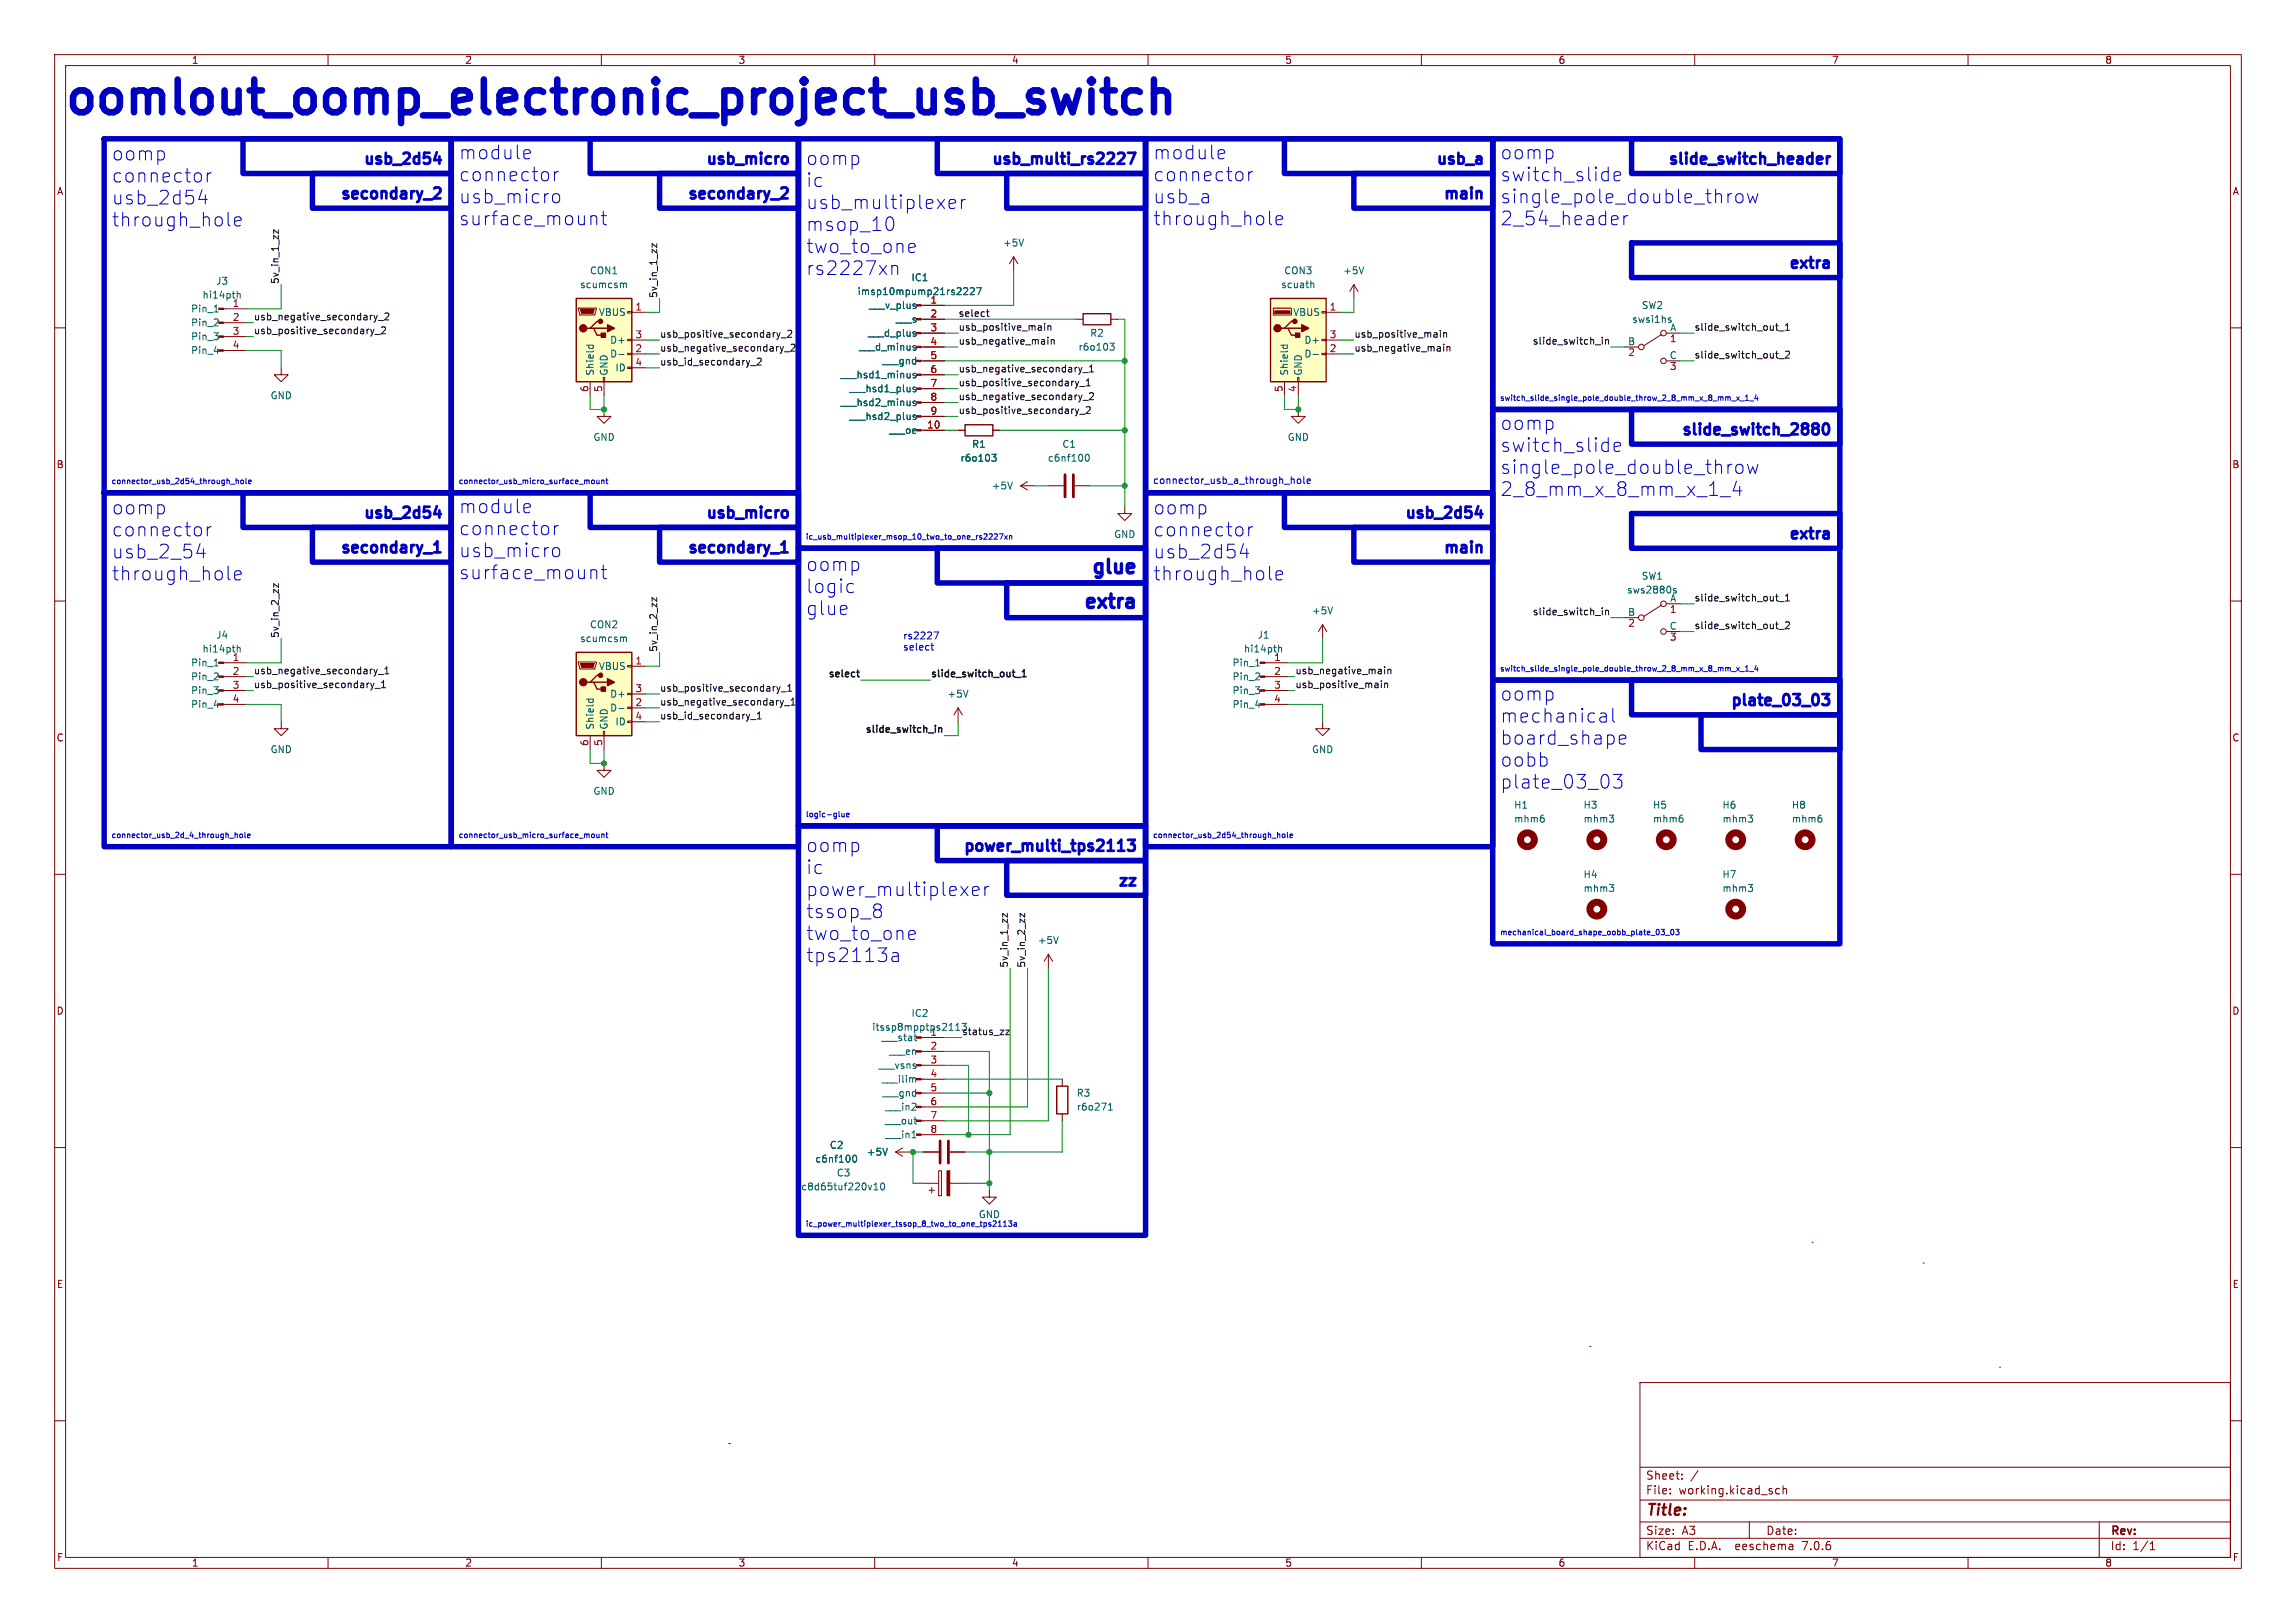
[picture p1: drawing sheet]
<svg xmlns="http://www.w3.org/2000/svg" width="420mm" height="297mm" viewBox="0 0 420 297" stroke-linecap="round" stroke-linejoin="round" font-family="sans-serif">
<defs><g id="words">
<text font-size="8.4" fill="#0000c2" x="11.4" y="21.3">oomlout_oomp_electronic_project_usb_switch</text>
<g font-size="3.5" fill="#0000c2">
<text x="20.3" y="29.6">oomp</text>
<text x="83.8" y="29.4">module</text>
<text x="210.8" y="29.4">module</text>
<text x="274.3" y="29.4">oomp</text>
<text x="20.3" y="33.6">connector</text>
<text x="83.8" y="33.4">connector</text>
<text x="147.3" y="30.4">oomp</text>
<text x="147.3" y="34.5">ic</text>
<text x="210.8" y="33.4">connector</text>
<text x="274.3" y="33.4">switch_slide</text>
<text x="20.3" y="37.6">usb_2d54</text>
<text x="20.3" y="41.7">through_hole</text>
<text x="83.8" y="37.4">usb_micro</text>
<text x="83.8" y="41.4">surface_mount</text>
<text x="147.3" y="38.5">usb_multiplexer</text>
<text x="210.8" y="37.4">usb_a</text>
<text x="210.8" y="41.4">through_hole</text>
<text x="274.3" y="37.4">single_pole_double_throw</text>
<text x="274.3" y="41.4">2_54_header</text>
<text x="147.3" y="42.5">msop_10</text>
<text x="147.3" y="46.5">two_to_one</text>
<text x="147.3" y="50.6">rs2227xn</text>
<text x="274.3" y="78.9">oomp</text>
<text x="274.3" y="82.9">switch_slide</text>
<text x="274.3" y="87">single_pole_double_throw</text>
<text x="20.3" y="94.4">oomp</text>
<text x="83.8" y="94.1">module</text>
<text x="210.8" y="94.4">oomp</text>
<text x="274.3" y="91">2_8_mm_x_8_mm_x_1_4</text>
<text x="20.3" y="98.4">connector</text>
<text x="83.8" y="98.2">connector</text>
<text x="210.8" y="98.4">connector</text>
<text x="20.3" y="102.4">usb_2_54</text>
<text x="20.3" y="106.4">through_hole</text>
<text x="83.8" y="102.2">usb_micro</text>
<text x="83.8" y="106.2">surface_mount</text>
<text x="147.3" y="104.7">oomp</text>
<text x="198.9" y="105.2">glue</text>
<text x="210.8" y="102.4">usb_2d54</text>
<text x="210.8" y="106.4">through_hole</text>
<text x="147.3" y="108.8">logic</text>
<text x="147.3" y="112.8">glue</text>
<text x="197.5" y="111.5">extra</text>
<text x="274.3" y="128.4">oomp</text>
<text x="274.3" y="132.5">mechanical</text>
<text x="274.3" y="136.5">board_shape</text>
<text x="274.3" y="140.5">oobb</text>
<text x="274.3" y="144.5">plate_03_03</text>
<text x="147.3" y="156.2">oomp</text>
<text x="147.3" y="160.2">ic</text>
<text x="147.3" y="164.2">power_multiplexer</text>
<text x="147.3" y="168.2">tssop_8</text>
<text x="147.3" y="172.3">two_to_one</text>
<text x="147.3" y="176.3">tps2113a</text>
</g>
<g font-size="2.8" fill="#0000c2">
<text x="65.9" y="30.2">usb_2d54</text>
<text x="128.5" y="30.2">usb_micro</text>
<text x="180.8" y="30.2">usb_multi_rs2227</text>
<text x="262.1" y="30.2">usb_a</text>
<text x="304.6" y="30.2">slide_switch_header</text>
<text x="61.7" y="36.6">secondary_2</text>
<text x="125.2" y="36.6">secondary_2</text>
<text x="263.4" y="36.6">main</text>
<text x="326.7" y="49.3">extra</text>
<text x="307" y="79.8">slide_switch_2880</text>
<text x="65.9" y="95">usb_2d54</text>
<text x="128.5" y="95">usb_micro</text>
<text x="256.4" y="95">usb_2d54</text>
<text x="61.7" y="101.4">secondary_1</text>
<text x="125.2" y="101.4">secondary_1</text>
<text x="263.4" y="101.4">main</text>
<text x="326.7" y="98.8">extra</text>
<text x="316" y="129.3">plate_03_03</text>
<text x="175.7" y="156">power_multi_tps2113</text>
<text x="203.9" y="162.3">zz</text>
</g>
<text font-size="2.8" fill="#840000" x="301" y="277.9">Title:</text>
<g font-size="2.1" fill="#840000">
<text x="301" y="273.7">File:</text>
<text x="301" y="271">Sheet:</text>
<text x="307.1" y="273.7">working.kicad_sch</text>
<text x="301" y="281.1">Size:</text>
<text x="307.6" y="281.1">A3</text>
<text x="323" y="281.1">Date:</text>
<text x="386" y="281.3">Rev:</text>
<text x="301" y="283.9">KiCad</text>
<text x="308.7" y="283.9">E.D.A.</text>
<text x="317.6" y="283.9">eeschema</text>
<text x="330" y="283.9">7.0.6</text>
<text x="386" y="283.9">Id:</text>
<text x="390.1" y="283.9">1/1</text>
</g>
<g font-size="1.8" fill="#840000">
<text x="35" y="11.9">1</text>
<text x="85" y="11.9">2</text>
<text x="135" y="11.9">3</text>
<text x="185" y="11.9">4</text>
<text x="235" y="11.9">5</text>
<text x="285" y="11.9">6</text>
<text x="335" y="11.9">7</text>
<text x="385" y="11.9">8</text>
<text x="10.3" y="35.9">A</text>
<text x="408.3" y="35.9">A</text>
<text x="10.3" y="85.9">B</text>
<text x="408.2" y="85.9">B</text>
<text x="10.3" y="135.9">C</text>
<text x="408.2" y="135.9">C</text>
<text x="10.3" y="185.9">D</text>
<text x="408.2" y="185.9">D</text>
<text x="10.3" y="235.9">E</text>
<text x="408.3" y="235.9">E</text>
<text x="10.3" y="285.9">F</text>
<text x="35" y="286.9">1</text>
<text x="85" y="286.9">2</text>
<text x="135" y="286.9">3</text>
<text x="185" y="286.9">4</text>
<text x="235" y="286.9">5</text>
<text x="285" y="286.9">6</text>
<text x="335" y="286.9">7</text>
<text x="385" y="286.9">8</text>
<text x="408.3" y="285.9">F</text>
</g>
<g font-size="1.8" fill="#006464">
<text x="183.4" y="45.3">+5V</text>
<text x="39.4" y="52.3">J3</text>
<text x="106" y="52.9">scumcsm</text>
<text x="107.8" y="50.4">CON1</text>
<text x="166.6" y="51.7">IC1</text>
<text x="234.2" y="52.9">scuath</text>
<text x="234.8" y="50.4">CON3</text>
<text x="245.6" y="50.4">+5V</text>
<text x="34.9" y="57.4">Pin_1</text>
<text x="34.9" y="59.9">Pin_2</text>
<text x="36.9" y="54.8">hi14pth</text>
<text x="42.5" y="56.3">1</text>
<text x="109.5" y="58">VBUS</text>
<text x="156.8" y="54.2">imsp10mpump21rs2227</text>
<text x="158.9" y="56.7">___v_plus</text>
<text x="163.8" y="59.3">___s</text>
<text x="236.5" y="58">VBUS</text>
<text x="298.5" y="59.3">swsi1hs</text>
<text x="300.2" y="56.7">SW2</text>
<text x="34.9" y="62.5">Pin_3</text>
<text x="34.9" y="65">Pin_4</text>
<text x="111.5" y="65.6">D-</text>
<text x="111.5" y="63.1">D+</text>
<text x="157" y="64.4">___d_minus</text>
<text x="158.7" y="61.8">___d_plus</text>
<text x="197.2" y="64.4">r6o103</text>
<text x="199.3" y="61.8">R2</text>
<text x="238.5" y="65.6">D-</text>
<text x="238.5" y="63.1">D+</text>
<text x="297.7" y="63.2">B</text>
<text x="305.3" y="65.8">C</text>
<text x="305.4" y="60.7">A</text>
<text x="108.8" y="68.8" transform="rotate(-90 108.8 68.8)">Shield</text>
<text x="111.4" y="68.8" transform="rotate(-90 111.4 68.8)">GND</text>
<text x="112.5" y="68.2">ID</text>
<text x="153.7" y="69.4">___hsd1_minus</text>
<text x="155.3" y="72">___hsd1_plus</text>
<text x="161.3" y="66.9">___gnd</text>
<text x="235.8" y="68.8" transform="rotate(-90 235.8 68.8)">Shield</text>
<text x="238.4" y="68.8" transform="rotate(-90 238.4 68.8)">GND</text>
<text x="49.4" y="73.3">GND</text>
<text x="153.7" y="74.5">___hsd2_minus</text>
<text x="155.3" y="77.1">___hsd2_plus</text>
<text x="108.5" y="80.9">GND</text>
<text x="162.6" y="79.6">___oe</text>
<text x="177.7" y="82.1">R1</text>
<text x="194.2" y="82.1">C1</text>
<text x="235.5" y="80.9">GND</text>
<text x="175.6" y="84.7">r6o103</text>
<text x="181.3" y="89.8">+5V</text>
<text x="191.6" y="84.7">c6nf100</text>
<text x="203.7" y="98.7">GND</text>
<text x="300.2" y="106.3">SW1</text>
<text x="239.9" y="112.6">+5V</text>
<text x="297.5" y="108.8">sws2880s</text>
<text x="297.7" y="112.8">B</text>
<text x="305.4" y="110.2">A</text>
<text x="36.9" y="119.6">hi14pth</text>
<text x="39.4" y="117.1">J4</text>
<text x="106" y="117.7">scumcsm</text>
<text x="107.8" y="115.2">CON2</text>
<text x="227.4" y="119.6">hi14pth</text>
<text x="229.9" y="117.1">J1</text>
<text x="305.3" y="115.3">C</text>
<text x="34.9" y="122.1">Pin_1</text>
<text x="34.9" y="124.7">Pin_2</text>
<text x="42.5" y="121">1</text>
<text x="109.5" y="122.8">VBUS</text>
<text x="225.4" y="122.1">Pin_1</text>
<text x="225.4" y="124.7">Pin_2</text>
<text x="233" y="121">1</text>
<text x="34.9" y="127.2">Pin_3</text>
<text x="34.9" y="129.8">Pin_4</text>
<text x="111.5" y="130.4">D-</text>
<text x="111.5" y="127.9">D+</text>
<text x="173.2" y="127.9">+5V</text>
<text x="225.4" y="127.2">Pin_3</text>
<text x="225.4" y="129.8">Pin_4</text>
<text x="108.8" y="133.6" transform="rotate(-90 108.8 133.6)">Shield</text>
<text x="111.4" y="133.6" transform="rotate(-90 111.4 133.6)">GND</text>
<text x="112.5" y="132.9">ID</text>
<text x="49.4" y="138">GND</text>
<text x="239.9" y="138">GND</text>
<text x="108.5" y="145.6">GND</text>
<text x="276.9" y="148.2">H1</text>
<text x="289.6" y="148.2">H3</text>
<text x="302.3" y="148.2">H5</text>
<text x="315" y="148.2">H6</text>
<text x="327.7" y="148.2">H8</text>
<text x="276.9" y="150.7">mhm6</text>
<text x="289.6" y="150.7">mhm3</text>
<text x="302.3" y="150.7">mhm6</text>
<text x="315" y="150.7">mhm3</text>
<text x="327.7" y="150.7">mhm6</text>
<text x="289.6" y="160.9">H4</text>
<text x="315" y="160.9">H7</text>
<text x="289.6" y="163.4">mhm3</text>
<text x="315" y="163.4">mhm3</text>
<text x="189.7" y="172.9">+5V</text>
<text x="159.4" y="188.8">itssp8mpptps2113</text>
<text x="161.2" y="190.7">___stat</text>
<text x="166.6" y="186.3">IC2</text>
<text x="170.1" y="189.6">1</text>
<text x="160.6" y="195.8">___vsns</text>
<text x="162.6" y="193.3">___en</text>
<text x="161.2" y="198.3">___ilim</text>
<text x="161.3" y="200.9">___gnd</text>
<text x="161.8" y="203.4">___in2</text>
<text x="196.9" y="200.9">R3</text>
<text x="196.9" y="203.4">r6o271</text>
<text x="161.8" y="206">___out</text>
<text x="161.8" y="208.5">___in1</text>
<text x="149" y="213">c6nf100</text>
<text x="151.7" y="210.4">C2</text>
<text x="153" y="215.5">C3</text>
<text x="158.5" y="211.7">+5V</text>
<text x="146.5" y="218">c8d65tuf220v10</text>
</g>
<g font-size="1.8" fill="#0f0f0f">
<text x="51.1" y="52.1" transform="rotate(-90 51.1 52.1)">5v_in_1_zz</text>
<text x="46.4" y="58.7">usb_negative_secondary_2</text>
<text x="120.3" y="54.6" transform="rotate(-90 120.3 54.6)">5v_in_1_zz</text>
<text x="175.3" y="58.1">select</text>
<text x="46.4" y="61.2">usb_positive_secondary_2</text>
<text x="120.6" y="61.9">usb_positive_secondary_2</text>
<text x="120.6" y="64.4">usb_negative_secondary_2</text>
<text x="175.3" y="63.2">usb_negative_main</text>
<text x="175.3" y="60.6">usb_positive_main</text>
<text x="247.6" y="64.4">usb_negative_main</text>
<text x="247.6" y="61.9">usb_positive_main</text>
<text x="280.3" y="63.2">slide_switch_in</text>
<text x="309.9" y="60.6">slide_switch_out_1</text>
<text x="309.9" y="65.7">slide_switch_out_2</text>
<text x="120.6" y="67">usb_id_secondary_2</text>
<text x="175.3" y="70.8">usb_positive_secondary_1</text>
<text x="175.3" y="68.2">usb_negative_secondary_1</text>
<text x="175.3" y="75.9">usb_positive_secondary_2</text>
<text x="175.3" y="73.3">usb_negative_secondary_2</text>
<text x="280.3" y="112.7">slide_switch_in</text>
<text x="309.9" y="110.1">slide_switch_out_1</text>
<text x="51.1" y="116.8" transform="rotate(-90 51.1 116.8)">5v_in_2_zz</text>
<text x="120.3" y="119.4" transform="rotate(-90 120.3 119.4)">5v_in_2_zz</text>
<text x="309.9" y="115.2">slide_switch_out_2</text>
<text x="46.4" y="123.5">usb_negative_secondary_1</text>
<text x="151.3" y="124">select</text>
<text x="170.2" y="124">slide_switch_out_1</text>
<text x="236.9" y="123.5">usb_negative_main</text>
<text x="46.4" y="126">usb_positive_secondary_1</text>
<text x="120.6" y="129.2">usb_negative_secondary_1</text>
<text x="120.6" y="126.7">usb_positive_secondary_1</text>
<text x="120.6" y="131.7">usb_id_secondary_1</text>
<text x="236.9" y="126">usb_positive_main</text>
<text x="158.1" y="134.2">slide_switch_in</text>
<text x="184.4" y="177.2" transform="rotate(-90 184.4 177.2)">5v_in_1_zz</text>
<text x="187.6" y="177.2" transform="rotate(-90 187.6 177.2)">5v_in_2_zz</text>
<text x="175.9" y="189.5">status_zz</text>
</g>
<g font-size="1.8" fill="#a90000">
<text x="42.5" y="58.8">2</text>
<text x="116.1" y="56.9">1</text>
<text x="170.1" y="55.6">1</text>
<text x="170.1" y="58.2">2</text>
<text x="243.1" y="56.9">1</text>
<text x="42.5" y="61.3">3</text>
<text x="42.5" y="63.9">4</text>
<text x="116.1" y="64.5">2</text>
<text x="116.1" y="62">3</text>
<text x="170.1" y="60.7">3</text>
<text x="170.1" y="63.2">4</text>
<text x="170.1" y="65.8">5</text>
<text x="243.1" y="64.5">2</text>
<text x="243.1" y="62">3</text>
<text x="297.7" y="65.5">2</text>
<text x="305.4" y="62.9">1</text>
<text x="107.7" y="71.8" transform="rotate(-90 107.7 71.8)">6</text>
<text x="110.2" y="71.8" transform="rotate(-90 110.2 71.8)">5</text>
<text x="116.1" y="67.1">4</text>
<text x="170.1" y="68.3">6</text>
<text x="170.1" y="70.9">7</text>
<text x="234.7" y="71.8" transform="rotate(-90 234.7 71.8)">5</text>
<text x="237.2" y="71.8" transform="rotate(-90 237.2 71.8)">4</text>
<text x="305.4" y="68">3</text>
<text x="170.1" y="73.4">8</text>
<text x="170.1" y="75.9">9</text>
<text x="169.5" y="78.5">10</text>
<text x="305.4" y="112.5">1</text>
<text x="297.7" y="115">2</text>
<text x="305.4" y="117.6">3</text>
<text x="42.5" y="123.6">2</text>
<text x="116.1" y="121.7">1</text>
<text x="233" y="123.6">2</text>
<text x="42.5" y="126.1">3</text>
<text x="42.5" y="128.7">4</text>
<text x="116.1" y="129.3">2</text>
<text x="116.1" y="126.7">3</text>
<text x="116.1" y="131.8">4</text>
<text x="233" y="126.1">3</text>
<text x="233" y="128.7">4</text>
<text x="107.7" y="136.6" transform="rotate(-90 107.7 136.6)">6</text>
<text x="110.2" y="136.6" transform="rotate(-90 110.2 136.6)">5</text>
<text x="170.1" y="192.2">2</text>
<text x="170.1" y="194.7">3</text>
<text x="170.1" y="197.2">4</text>
<text x="170.1" y="199.8">5</text>
<text x="170.1" y="202.3">6</text>
<text x="170.1" y="204.9">7</text>
<text x="170.1" y="207.4">8</text>
</g>
<g font-size="1.8" fill="#0000c2">
<text x="210.8" y="88.7">connector_usb_a_through_hole</text>
<text x="165.1" y="117.1">rs2227</text>
<text x="165.1" y="119.1">select</text>
<text x="178.9" y="223.1">GND</text>
</g>
<g font-size="1.4" fill="#0000c2">
<text x="274.3" y="73.4">switch_slide_single_pole_double_throw_2_8_mm_x_8_mm_x_1_4</text>
<text x="20.3" y="88.7">connector_usb_2d54_through_hole</text>
<text x="83.8" y="88.7">connector_usb_micro_surface_mount</text>
<text x="147.3" y="98.8">ic_usb_multiplexer_msop_10_two_to_one_rs2227xn</text>
<text x="274.3" y="122.9">switch_slide_single_pole_double_throw_2_8_mm_x_8_mm_x_1_4</text>
<text x="147.3" y="149.6">logic-glue</text>
<text x="20.3" y="153.4">connector_usb_2d_4_through_hole</text>
<text x="83.8" y="153.4">connector_usb_micro_surface_mount</text>
<text x="210.8" y="153.4">connector_usb_2d54_through_hole</text>
<text x="274.3" y="171.2">mechanical_board_shape_oobb_plate_03_03</text>
<text x="147.3" y="224.5">ic_power_multiplexer_tssop_8_two_to_one_tps2113a</text>
</g>
</g></defs>
<g fill="none" stroke="#840000" stroke-width=".18">
<path d="M10 10h400v277h-400zM12 12h396v273h-396zM60 10v2M110 10v2M160 10v2M210 10v2M260 10v2M310 10v2M360 10v2M10 60h2M40.9 59.1h4.2M40.9 56.5h4.2"/>
<path d="M105.8 56.4h3.3v.2l-.3 1.1h-2.8zM114.8 57h.8v.3h-.8zM115.6 57.2h2.5M168.5 58.4h4.2M168.5 55.9h4.2M185.4 47l-.7 1.3M185.4 47v2.5M185.4 47l.8 1.3M196.8 58.4h1.3M203.2 58.4h1.3M232.9 56.4h3.3v1.3h-3.3zM241.8 57h.8v.3h-.8z"/>
<path d="M242.6 57.2h2.5M247.6 52.1l-.7 1.2M247.6 52.1v2.5M247.6 52.1l.8 1.2M408 60h2M40.9 64.1h4.2M40.9 61.6h4.2M51.4 67.3v1.3h1.3l-1.3 1.3-1.2-1.3h1.2M107.9 69.9v2.5M110.4 69.1h.2v.8h-.2zM110.5 74.9v1.3h1.3l-1.3 1.3-1.3-1.3h1.3M110.5 69.9v2.5"/>
<path d="M114.8 67.2h.8v.2h-.8zM114.8 64.6h.8v.3h-.8zM114.8 62.1h.8v.3h-.8zM115.6 64.8h2.5M115.6 62.2h2.5M115.6 67.3h2.5M168.5 78.7h4.2M168.5 76.2h4.2M168.5 73.7h4.2M168.5 71.1h4.2M168.5 68.6h4.2M168.5 66h4.2"/>
<path d="M168.5 63.5h4.2M168.5 61h4.2M175.3 78.7h1.2M181.6 78.7h1.3M234.9 69.9v2.5M237.4 69.1h.2v.8h-.2zM237.5 74.9v1.3h1.3l-1.3 1.3-1.3-1.3h1.3M237.5 69.9v2.5M241.8 64.6h.8v.3h-.8zM241.8 62.1h.8v.3h-.8zM242.6 64.8h2.5M242.6 62.2h2.5"/>
<path d="M297.2 63.5h2.5M303.9 61.2l-3.2 2M304.8 66h2.5M304.8 61h2.5M186.7 88.9h2.5M186.7 88.9l1.3 .8M188 88.1l-1.3 .8M191.8 88.9h2.8M196.6 88.9h2.8M205.7 92.7v1.3h1.3l-1.3 1.3-1.2-1.3h1.2M10 110h2M241.9 114.3l-.7 1.3"/>
<path d="M241.9 114.3v2.5M241.9 114.3l.8 1.3M297.2 113h2.5M303.9 110.7l-3.2 2.1M304.8 110.5h2.5M304.8 115.6h2.5M408 110h2M40.9 128.9h4.2M40.9 126.4h4.2M40.9 123.8h4.2M40.9 121.3h4.2M51.4 132.1v1.3h1.3l-1.3 1.2-1.2-1.2h1.2"/>
<path d="M105.8 121.2h3.3v.2l-.3 1h-2.8zM107.9 134.6v2.6M110.4 133.9h.2v.7h-.2zM110.5 139.7v1.3h1.3l-1.3 1.2-1.3-1.2h1.3M110.5 134.6v2.6M114.8 132h.8v.2h-.8zM114.8 129.4h.8v.3h-.8zM114.8 126.9h.8v.2h-.8zM114.8 121.8h.8v.2h-.8zM115.6 121.9h2.5M115.6 129.5h2.5M115.6 127h2.5"/>
<path d="M115.6 132.1h2.5M175.3 129.5l-.8 1.3M175.3 129.5v2.6M175.3 129.5l.7 1.3M231.4 128.9h4.2M231.4 126.4h4.2M231.4 123.8h4.2M231.4 121.3h4.2M241.9 132.1v1.3h1.3l-1.3 1.2-1.2-1.2h1.2M10 160h2M408 160h2M191.8 174.6l-.8 1.3"/>
<path d="M191.8 174.6v2.6M191.8 174.6l.7 1.3M168.5 197.5h4.2M168.5 194.9h4.2M168.5 192.4h4.2M168.5 189.9h4.2M194.3 197.5v1.3M10 210h2M163.8 210.8l1.3 .8M163.8 210.8h2.6M165.1 210.1l-1.3 .7M168.5 207.6h4.2"/>
<path d="M168.5 205.1h4.2M168.5 202.6h4.2M168.5 200h4.2M168.9 210.8h2.8M168.9 216.5h2.8M169.9 217.8h1M170.4 217.3v1M171.7 214.2h.5v4.6h-.5zM173.7 210.8h2.8M173.7 216.5h2.8M181 217.8v1.3h1.2l-1.2 1.2-1.3-1.2h1.3M194.3 203.8v1.3"/>
<path d="M408 210h2M10 260h2M300 253h108v32h-108zM408 260h2M300 278.5h108M300 274.5h108M300 268.5h108M305.5 273.2v.2M305.5 272.5v.1M307.7 270.5v.2M307.7 269.8v.1M310.6 269.1l-1.3 1.9"/>
<path d="M320 278.5v3M325.5 272.5l-.4-.1-.3 .3v.4l.1 .2h.6M326.2 272.5l.2-.1 .3 .1 .1 .9M326.2 271.9v1.5M384 278.5v6.5M60 285v2M110 285v2M160 285v2M210 285v2M260 285v2M300 281.5h108M310 285v2"/>
<path d="M327.9 282.7v.9M327.9 283.5l-.1 .1M327.9 282.9l-.1 .1M360 285v2M393.3 283.6h.9M393.3 282.5l.4-.4v1.5"/>
<circle cx="300.2" cy="63.5" r=".51"/>
<circle cx="304.3" cy="66" r=".51"/>
<circle cx="304.3" cy="61" r=".51"/>
<circle cx="300.2" cy="113" r=".51"/>
<circle cx="304.3" cy="115.6" r=".51"/>
<circle cx="304.3" cy="110.5" r=".51"/>
</g>
<g fill="none" stroke="#006464" stroke-width=".18">
<path d="M39.1 59.6h.8M39.2 57.1h.7M39.9 58.5v.4M43.4 53.3v1.3M43.4 53.8l.2-.1 .3 .1v.8M114 51.9v.1M114 52v.6M114 52l.2-.2 .3 .1 .1 .7M167.4 56l.2 .2-.2 .3M167.4 55.6l.1 .1M176.3 52.8l.5-.2 .2 .4-.8 .9h.8M177.5 52.8l.5-.2 .2 .4-.8 .9h.8"/>
<path d="M178.6 52.6h.9l-.6 1.3M187.2 43.8l-.4 1.2M239.8 51.9h.5v.7M249.5 48.8l-.5 1.3M305.2 58.5l.4 .1 .1 .2M305.2 58.2h.4M39.2 64.3h.8M107.3 63.2h1.2M107.7 63.2v.3M108.5 63.2v.3M113.2 64.9h1M167.2 63.7h.3l.1 .2-.2 .2h-.3"/>
<path d="M167.2 63.2l.3 .1M167.4 61.1l.2 .2-.2 .2M167.4 60.7l.1 .1M167.5 68.4l-.3-.1-.2 .2 .1 .2 .4 .1v.3h-.5M167.5 70.9h-.3l-.2 .1 .1 .2 .4 .1v.3h-.5M167.5 73.5l-.3-.1-.2 .2 .1 .2 .4 .1v.3h-.5M167.5 76l-.3-.1-.2 .2 .1 .2 .4 .1v.3h-.5M203 62.8h.8l-.4 .5 .3 .1 .1 .4-.2 .3h-.4M234.3 63.2h1.2M234.7 63.2v.3M235.5 63.2v.3M240.2 64.9h1"/>
<path d="M181.4 83.1h.8l-.4 .5 .4 .1v.5l-.2 .2h-.4M185.2 88.2l-.4 1.3M198.6 83.3l.2-.2a.68 .68 0 0 1 .5 .7 .68 .68 0 0 1-.5 .6l-.3-.5zM43.4 118.6l.2-.1h.3v.8M43.4 118.1v1.2M114 116.6v.2M114 116.8v.6M114 116.8l.2-.2h.3l.1 .8M233.9 118.1v1.2M233.9 118.6l.2-.1h.3v.8M243.7 111.1l-.4 1.2M306.6 107.7h-.3l-.2 .2 .5 .3v.1"/>
<path d="M39.1 124.4h.8M39.2 121.9h.7M39.2 129.1h.8M39.9 123.3v.4M107.3 127.9h1.2M107.7 127.9v.4M108.5 127.9v.4M113.2 129.6h1M177.1 126.3l-.4 1.3M229.6 124.4h.8M229.7 121.9h.7M229.7 129.1h.8"/>
<path d="M230.4 123.3v.4M282.1 149.2h.3M282.2 149.7l.3 .2v.3l-.3 .2M294.4 149.2h.8l-.4 .5M294.9 149.7l.3 .2v.3l-.3 .2M307.5 149.2h.3M307.6 149.7l.3 .2v.3l-.3 .2M319.8 149.2h.8l-.4 .5M320.3 149.7l.3 .2v.3l-.3 .2M332.9 149.2h.3M333 149.7l.3 .2v.3l-.3 .2M193.6 171.4l-.4 1.3"/>
<path d="M294.4 161.9h.8l-.4 .5M294.9 162.4l.3 .2v.3l-.3 .2M319.8 161.9h.8l-.4 .5M320.3 162.4l.3 .2v.3l-.3 .2M167.3 197.2l.2 .2v.7M167.4 190.4h.3M173.6 188.5h.8M174.8 188.5h.8M174.8 187.6l.4-.3v1.2M176 187.3h.8l-.5 .5M156.1 211.5l.2-.1a.68 .68 0 0 1 .4 .6 .68 .68 0 0 1-.4 .7l-.3-.5zM159.9 217.7h.7"/>
<path d="M159.9 216.8l.3-.3v1.2M161.2 216.6l.2-.1a.68 .68 0 0 1 .4 .6 .68 .68 0 0 1-.4 .6l-.3-.4zM162.3 210.1l-.4 1.3M166.8 208.2h.8M202.8 203.1h.7M202.8 202.2l.3-.3v1.2"/>
</g>
<g fill="none" stroke="#840000" stroke-width=".25">
<path d="M105.4 54.6h10.2v15.3h-10.2zM109.9 58.8h-.7l-1.3 1.3h-.6M198.1 57.4h5.1v2h-5.1zM232.4 54.6h10.2v15.3h-10.2zM236.9 58.8h-.7l-1.3 1.3h-.6M107.9 60.1h.7l.6 1.2h1.3M108.6 60.1h2.5M176.5 77.7h5.1v2.1h-5.1zM234.9 60.1h.7l.6 1.2h1.3M235.6 60.1h2.5M105.4 119.4h10.2v15.2h-10.2zM107.9 124.8h.7l.6 1.3h1.3"/>
<path d="M108.6 124.8h2.5M109.9 123.6h-.7l-1.3 1.2h-.6M193.3 198.8h2v5h-2z"/>
</g>
<g fill="#ffffc2" stroke="#ffffc2" stroke-width=".18">
<path d="M105.4 54.6h10.2v15.3h-10.2z"/>
<path d="M232.4 54.6h10.2v15.3h-10.2z"/>
<path d="M105.4 119.4h10.2v15.2h-10.2z"/>
</g>
<g fill="#840000" stroke="#840000" stroke-width=".25">
<path d="M111.1 59.4l1.3 .7-1.3 .6z"/>
<path d="M110 61h.7v.7h-.7z"/>
<path d="M238.1 59.4l1.3 .7-1.3 .6z"/>
<path d="M237 61h.7v.7h-.7z"/>
<path d="M111.1 124.2l1.3 .6-1.3 .7z"/>
<path d="M110 125.7h.7v.8h-.7z"/>
<circle cx="106.7" cy="60.1" r=".63"/>
<circle cx="109.9" cy="58.8" r=".38"/>
<circle cx="233.7" cy="60.1" r=".63"/>
<circle cx="236.9" cy="58.8" r=".38"/>
<circle cx="106.7" cy="124.8" r=".63"/>
<circle cx="109.9" cy="123.6" r=".38"/>
</g>
<g fill="#840000" stroke="#840000" stroke-width=".18">
<path d="M106.2 56.6h2.5l-.2 .8h-2.1z"/>
<path d="M230.5 128.8h.9v.2h-.9z"/>
<path d="M230.5 126.2h.9v.3h-.9z"/>
<path d="M230.5 123.7h.9v.3h-.9z"/>
<path d="M230.5 121.2h.9v.2h-.9z"/>
<path d="M233.2 56.9h2.8v.5h-2.8z"/>
<path d="M167.6 78.6h.9v.3h-.9z"/>
<path d="M167.6 76.1h.9v.2h-.9z"/>
<path d="M167.6 73.5h.9v.3h-.9z"/>
<path d="M167.6 71h.9v.2h-.9z"/>
<path d="M167.6 68.5h.9v.2h-.9z"/>
<path d="M167.6 65.9h.9v.3h-.9z"/>
<path d="M167.6 63.4h.9v.2h-.9z"/>
<path d="M167.6 60.8h.9v.3h-.9z"/>
<path d="M167.6 58.3h.9v.2h-.9z"/>
<path d="M167.6 55.8h.9v.2h-.9z"/>
<path d="M40 128.8h.9v.2h-.9z"/>
<path d="M40 126.2h.9v.3h-.9z"/>
<path d="M40 123.7h.9v.3h-.9z"/>
<path d="M40 121.2h.9v.2h-.9z"/>
<path d="M167.6 207.5h.9v.3h-.9z"/>
<path d="M167.6 205h.9v.2h-.9z"/>
<path d="M167.6 202.4h.9v.3h-.9z"/>
<path d="M167.6 199.9h.9v.3h-.9z"/>
<path d="M167.6 197.4h.9v.2h-.9z"/>
<path d="M167.6 194.8h.9v.3h-.9z"/>
<path d="M167.6 192.3h.9v.2h-.9z"/>
<path d="M167.6 189.7h.9v.3h-.9z"/>
<path d="M106.2 121.4h2.5l-.2 .8h-2.1z"/>
<path d="M173.2 214.2h.5v4.6h-.5z"/>
<path d="M40 64h.9v.3h-.9z"/>
<path d="M40 61.5h.9v.2h-.9z"/>
<path d="M40 58.9h.9v.3h-.9z"/>
<path d="M40 56.4h.9v.2h-.9z"/>
</g>
<path d="M194.8 86.9v4M196.3 86.9v4M172 208.8v4.1M173.5 208.8v4.1" fill="none" stroke="#840000" stroke-width=".51"/>
<g fill="none" stroke="#840000" stroke-width="1.3">
<circle cx="279.4" cy="153.7" r="1.27"/>
<circle cx="292.1" cy="153.7" r="1.27"/>
<circle cx="304.8" cy="153.7" r="1.27"/>
<circle cx="317.5" cy="153.7" r="1.27"/>
<circle cx="330.2" cy="153.7" r="1.27"/>
<circle cx="292.1" cy="166.4" r="1.27"/>
<circle cx="317.5" cy="166.4" r="1.27"/>
</g>
<g fill="none" stroke="#0f0f0f" stroke-width=".18">
<path d="M50.9 42.1v.6l-.8-.6v.6M68.4 57.7l.3 .8M68.7 58.5l-.3 .5M69 57.7l-.3 .8M69.2 58.7h1M69.8 59.9l.5-.1 .2 .4-.8 .9h.8M70.4 57.4l.5-.1 .2 .3-.8 .9h.8M120.1 44.6v.7l-.8-.7v.7M180.4 57.1h.5M180.6 56.6v1.1l.3 .2M190.3 59.6l.2 .2v.6M190.5 59.9l-.1 .1"/>
<path d="M191.1 59.2v.1M191.1 59.6v.8M191.7 59.7l.2-.1 .3 .1v.7M191.7 59.6v.8M324.8 59.6h.5M326.6 59.5l.4-.3v1.2M67.8 60.2l.3 .9M68.1 61.1l-.3 .4M68.4 60.2l-.3 .9M68.6 61.2h1M137.3 66.9h1M138.5 65.6l.5-.1 .3 .4-.8 .9h.8"/>
<path d="M142.1 60.9l.3 .8M142.4 61.7l-.3 .4M142.7 60.9l-.3 .8M142.7 63.4l.3 .9M142.9 61.8h1M143 64.3l-.3 .4M143.3 63.4l-.3 .9M143.5 64.4h1M144.1 60.6l.5-.2 .2 .4-.8 .9h.8M144.7 63.1l.5-.1 .2 .4-.8 .9h.8M190.5 60.4h-.1M191.7 61.7v.1"/>
<path d="M191.7 62.1v.9M192.3 62.1v.9M192.3 62.3l.2-.2 .3 .1v.8M196.7 74.8l.3 .9M196.7 69.8l.3 .8M197 75.7l-.3 .4M197 70.6l-.3 .4M197.3 74.8l-.3 .9M197.3 69.8l-.3 .8M197.3 67.2l.3 .9M197.3 72.3l.3 .8M197.5 75.8h1"/>
<path d="M197.5 70.7h1M197.6 68.1l-.3 .4M197.6 73.1l-.3 .5M197.9 67.2l-.3 .9M197.9 72.3l-.3 .8M198.1 68.2h1M198.1 73.3h1M198.7 74.5l.5-.1 .2 .4-.8 .9h.8M198.7 70.6h.7M198.7 69.7l.4-.4v1.3M199.3 68.1h.7M199.3 67.2l.4-.4v1.3"/>
<path d="M199.3 72l.5-.1 .2 .3-.8 .9h.8M262.7 60.9l.2 .2v.6M262.9 61.7h-.2M262.9 61.2h-.2M263.5 60.4v.2M263.5 60.9v.8M264.1 60.9v.8M264.1 63v.1M264.1 63.4v.9M264.1 61l.2-.1h.3v.8M264.7 63.4v.9M264.7 63.5l.2-.1 .3 .1v.8"/>
<path d="M291.8 63.1h1M293.1 61.7v.1M293.1 62.1v.9M293.7 62.1v.9M293.7 62.3l.2-.2 .3 .1v.8M325 60.4h.3M325.4 60.6h1M325.4 65.6h1M326.6 64.4l.5-.1 .2 .3-.7 .9h.7M326.6 60.4h.7M50.9 106.8v.7l-.8-.7v.7M120.1 109.4v.6l-.8-.6v.6"/>
<path d="M291.8 112.6h1M293.1 111.2v.2M293.1 111.7v.8M293.7 111.7v.8M293.7 111.8l.2-.1h.3v.8M324.8 109.1h.5M325 109.9l.3 .1M325.4 110.1h1M325.4 115.2h1M326.6 109.1l.4-.4v1.3M326.6 113.9l.5-.1 .2 .4-.7 .9h.7M326.6 110h.7"/>
<path d="M67.8 125l.3 .9M68.1 125.9l-.3 .4M68.4 125l-.3 .9M68.4 122.5l.3 .8M68.6 126h1M68.7 123.3l-.3 .4M69 122.5l-.3 .8M69.2 123.4h1M69.8 125.9h.7M69.8 124.9l.4-.3v1.3M70.4 123.3h.7M70.4 122.4l.4-.4v1.3"/>
<path d="M137.3 131.7h1M138.5 131.6h.8M138.5 130.7l.4-.4v1.3M142.1 125.6l.3 .9M142.4 126.5l-.3 .4M142.7 128.2l.3 .8M142.7 125.6l-.3 .9M142.9 126.6h1M143 129l-.3 .5M143.3 128.2l-.3 .8M143.5 129.1h1M144.1 126.5h.7"/>
<path d="M144.1 125.6l.4-.4v1.3M144.7 129h.7M144.7 128.1l.4-.3v1.2M251.9 125l.2 .2v.7M252.1 125.8l-.1 .1M252.1 125.3l-.1 .1M252.7 124.6v.1M252.7 125v.9M253.3 122v.2M253.3 122.5v.8M253.3 125v.9M253.3 125.1l.2-.1 .3 .1v.8"/>
<path d="M253.9 122.5v.8M253.9 122.6l.2-.1h.3v.8M184.3 167.1v.7l-.9-.7v.7M187.4 167.1v.7l-.8-.7v.7M184 188.5h.6l-.6 .9h.6"/>
</g>
<path d="M156.7 123h.5M156.9 122.6v1.1l.3 .1M171.7 133.2v.8M171.7 133.3l.2-.1h.3l.1 .8M185.8 124h.9M187 123.8h.7M187 122.9l.3-.3v1.2" fill="none" stroke="#0f0f0f" stroke-width=".25"/>
<g fill="none" stroke="#0000c2" stroke-width=".5">
<path d="M79.5 34.4l.2-.1 .7 .1a.54 .54 0 0 1 .1 .8l-1.2 1.1h1.3M79.9 27.9l-.5 1.4h1.3M80.4 28.6v1.4M143 34.4l.2-.1 .7 .1a.54 .54 0 0 1 .1 .8l-1.2 1.1h1.3M143.4 28.6a.55 .55 0 0 1 .7 .4v.6a.55 .55 0 0 1-.7 .4M204.8 28l.7 .1a.54 .54 0 0 1 .1 .7l-1.2 1.2h1.3M206.3 28h1.4l-.9 2M270.7 35l.3 .3v1M332.7 28.6l.5 .1 .1 .4-.9 .2M333.2 29.9l-.5 .1M334.2 28.6v1.4M334.8 28.6l-.4 .1-.2 .3"/>
<path d="M334.2 47.7l.3 .3v1M334.5 48.9l-.7 .1M334.5 48.2h-.7M331.9 77.5l.6 .1 .2 .3-.1 .3-.3 .1M331.9 78.3h.4M332.3 78.3l.4 .4v.4l-.2 .3-.6 .1M333.7 77.6a.47 .47 0 0 1 .8 .3 1.03 1.03 0 0 1-.6 1.6 1.33 1.33 0 0 1-.2-1.9zM79.4 99.7l.6-.6v2M79.9 92.6l-.5 1.5h1.3M80.4 93.4v1.3M142.9 99.7l.6-.6v2M143.4 93.4a.54 .54 0 0 1 .7 .4v.5a.54 .54 0 0 1-.7 .4"/>
<path d="M270.4 92.6l-.5 1.5h1.3M270.7 99.7l.3 .3v1.1M270.9 93.4v1.3M334.2 97.2l.3 .3v1M334.5 98.4l-.7 .1M334.5 97.7l-.7 .1M79.4 101.1h1.2M142.9 101.1h1.2M332.6 127.4l.1 .4-.1 .8M333.3 127h1.3l-.7 .8a.54 .54 0 0 1 .7 .4v.4l-.2 .3-.8 .1-.3-.2M204.5 155.7h1.2M204.7 154.2l.4-.5v2"/>
<path d="M206.3 153.7h1.3l-.7 .8a.54 .54 0 0 1 .7 .3v.5l-.2 .3-.8 .1-.3-.2M206.6 160.7h1.1l-1.1 1.3h1.1"/>
</g>
<g fill="none" stroke="#0000c2" stroke-width=".18">
<path d="M36.7 31.9l.1 .2-.1 1M37 34.7l-.6 1.8h1.5M37.6 35.7v1.6M37.9 31.6v1.7M38.6 31.6a.64 .64 0 0 0-.7 .5M41.7 38.8v2.2l.4 .3M96.2 27.4l.7 .1 .1 .5-1.2 .2M96.9 28.9l-.7 .2M100.2 31.7l.1 .2-.1 .9M101.3 35.6a.68 .68 0 0 1 1.1 .3v.7a.68 .68 0 0 1-.7 .5 .68 .68 0 0 1-.6-.5v-.7zM101.4 31.4v1.7M102.1 31.4a.64 .64 0 0 0-.7 .5"/>
<path d="M108.1 39.5v1.6M108.1 39.7a.62 .62 0 0 1 1.1 .1v1.3M110 39.5h.9M110.3 38.6v2.2l.2 .2 .4 .1M173.6 37.3l1.2-.2-.1-.5-.7-.1-.4 .4v.9l.1 .2 .3 .2 .7-.2M175.9 36.5v1.7M176.6 36.5a.64 .64 0 0 0-.7 .5M223.2 27.4l.7 .1 .1 .5-1.2 .2M223.9 28.9l-.7 .2M227.2 31.7l.1 .2-.1 .9M228.4 31.4v1.7M229.1 31.4a.64 .64 0 0 0-.7 .5"/>
<path d="M232.2 38.6v2.2l.4 .3M293.9 31.4l.3 .1M294.2 30.6v2.5M294.2 33l-.3 .1M295.3 32.2l1.1-.2-.1-.5-.7-.1-.3 .4v.9l.1 .3 .2 .1 .7-.1M297 39.5v1.6M297.8 39.5a.63 .63 0 0 0-.8 .4M316.1 35.4v1.7M316.8 35.4a.63 .63 0 0 0-.7 .5M317.6 35.7a.68 .68 0 0 1 .7-.3 .68 .68 0 0 1 .5 .5v.7a.68 .68 0 0 1-.6 .5 .68 .68 0 0 1-.7-.5zM319.7 35.4l.4 1.7 .5-1.2 .5 1.2 .5-1.7M42.9 40.5l1.2-.2-.1-.5-.7-.1-.4 .3v1l.1 .2 .3 .1 .7-.1"/>
<path d="M163.1 48.6v1.6M163.1 48.8a.62 .62 0 0 1 1.1 .1v1.3M163.4 40.2a1.47 1.47 0 0 1-.5 2h-.2M166.3 44.7l.8-.2 .2 .2 .1 .4-1.2 .3M166.3 46.1l.3 .1 .7-.1M233.4 40.3l1.2-.2-.1-.5-.7-.1-.4 .3v1l.1 .2 .3 .1 .7-.1M316.1 72.8l.1-.2 .3 .1v.6M316.8 73.4h.7M317.7 72.6l.5 .7M318.2 72.6l-.5 .7M318.3 73.4h.8M319.3 73.3h.5"/>
<path d="M319.3 72.6l.3-.3v1M320 73.4h.8M321.2 72.2l-.2 .7h.6M321.5 72.6v.7M36.7 96.6l.1 .3-.1 .9M37.9 96.4v1.7M38.6 96.4a.64 .64 0 0 0-.7 .5M42.2 88.6h.7M43.2 87.5v1M43.2 87.9h.4v.6M44.1 87.9h.1h.3v.6l-.4-.1zM45 87.5v.9l.1 .1"/>
<path d="M45.5 88.2l.4-.1v-.2h-.3l-.1 .1v.5h.4M96.2 92.2l.7 .1 .1 .5-1.2 .2M96.9 93.7l-.7 .1M100.2 96.4l.1 .3-.1 .9M101.4 96.2v1.7M102.1 96.2a.64 .64 0 0 0-.7 .5M107.5 87.9l.3 .1v.5M108.3 87.9h.2l.2 .1v.3l-.2 .2-.3-.2zM109.2 87.9v.6l.4-.1M109.6 87.9v.6M110.1 87.9h.3l.1 .6M110.1 87.9v.6"/>
<path d="M110.8 87.9h.4M111 87.5v.9l.2 .1M180.1 97.7h.4l.1 .3-.7 .7h.7M180.9 97.8l.4-.1 .2 .3-.6 .7h.6M181.9 97.8l.4-.1 .2 .3-.7 .7h.7M182.8 97.7h.7l-.5 1M183.8 98l.5 .7M184.3 98l-.5 .7M184.7 98v.7M184.7 98.1h.3l.1 .6M227.2 96.6l.1 .3-.1 .9M227.5 99.5l-.6 1.8h1.5"/>
<path d="M228.4 96.4v1.7M229.1 96.4a.64 .64 0 0 0-.7 .5M236.2 87.8l.2-.2 .3 .1v.8M237.3 87.8l.2-.2 .4 .2 .1 .4-.2 .2-.3 .1-.2-.1zM238.5 87.2v1.1l.2 .2M239.1 88.1l.6-.2-.1-.2-.3-.1-.2 .2 .1 .6h.4M293.9 80.9l.3 .2M294.2 80.1v2.5M294.2 82.5l-.3 .1M295.3 81.8l1.1-.3-.1-.4-.7-.2-.3 .4v1l.1 .2 .2 .1 .7-.1M314.7 90.9h1.9M316.1 85v1.6"/>
<path d="M316.8 85a.63 .63 0 0 0-.7 .4M317.6 85.2a.68 .68 0 0 1 .7-.2 .68 .68 0 0 1 .5 .4v.8a.68 .68 0 0 1-.6 .5 .68 .68 0 0 1-.7-.5zM317.6 88l-.6 1.8h1.6M318.2 89v1.7M319.7 85l.4 1.6 .5-1.2 .5 1.2 .5-1.6M36 101.3h1.6M37.2 100.4v1.7M41.7 103.6v2.2l.4 .3M42.9 105.3l1.2-.3-.1-.4-.7-.2-.4 .4v1l.1 .2 .3 .1 .7-.1M101.3 100.3a.68 .68 0 0 1 1.1 .4v.7a.68 .68 0 0 1-.7 .5 .68 .68 0 0 1-.6-.5v-.7zM108.1 104.2v1.7M108.1 104.5a.62 .62 0 0 1 1.1 .1v1.3"/>
<path d="M110 104.2h.9M110.3 103.4v2.1l.2 .3 .4 .1M155.4 106.8l.7 .1M156.1 108.3l-.7 .1M170.3 118.1h.5M170.5 117.7v1.1l.3 .2M170.8 115.7h.9l-.6 1.2M228.1 100.4v1.7M232.2 103.6v2.2l.4 .3M233.4 105.3l1.2-.3-.1-.4-.7-.2-.4 .4v1l.1 .2 .3 .1 .7-.1M292.8 130.6l.2-.1 .7 .1 .1 .2v1.3M292.8 132l.2 .1 .8-.1"/>
<path d="M293.8 131.1l-1 .2M295 129.6v2.2l.4 .3M296.2 135.3l1.2-.2-.1-.5-.7-.1-.4 .4v.9l.1 .2 .3 .2 .7-.2M316.1 122.3l.1-.2 .3 .1v.6M316.8 122.9h.7M317.7 122.1l.5 .7M318.2 122.1l-.5 .7M318.3 122.9h.8M319.3 122.1l.3-.3v1M319.3 122.8h.5M320 122.9h.8M321.2 121.8l-.2 .7h.6"/>
<path d="M321.5 122.1v.7M42 153.4h.8M43 152.7h.4v.6M43 152.3v1M43.9 152.7l.1-.1 .3 .1v.5h-.4zM44.8 152.3v.8l.1 .2M45.3 153l.5-.1-.1-.2-.3-.1-.1 .2v.4h.4M107.5 152.6l.3 .2v.5M108.3 152.7l.1-.1 .3 .1-.1 .5h-.3zM109.2 152.6v.6h.4M109.6 152.6v.7M110.1 152.7h.3l.1 .6"/>
<path d="M110.1 152.6v.7M110.8 152.6h.4M111 152.3v.8l.2 .2M154 148.8v.6h.4M154.4 148.8v.7M154.8 149.1h.5v-.2l-.3-.1-.2 .2 .1 .4h.4M232.7 153.4h.7M233.7 152.3v1M233.7 152.7h.4v.6M234.6 152.7l.1-.1 .3 .1v.5h-.4zM235.5 152.3v.8l.1 .2M236 153l.4-.1v-.2l-.3-.1-.1 .2v.4h.4"/>
<path d="M295.1 141.7h1.6l-.9 1a.68 .68 0 0 1 .9 .4v.6l-.3 .4-.9 .1-.4-.2M160.3 166.5h.5M160.8 166.5l.4 .5v.4l-.4 .5h-.5M161.2 166l-.4 .5M163.3 174.4l.2-.1 .7 .1 .1 .3v1.3M164.3 174.9l-.8 .1a.49 .49 0 0 0-.4 .5 .49 .49 0 0 0 .4 .5l.8-.2M166.3 171.8l.3 .1 .7-.1M166.3 170.4l.8-.1 .2 .1 .1 .5-1.2 .2M175.8 162.2l1.3 1.7M177.1 162.2l-1.3 1.7M177.9 163.1l1.2-.3-.1-.5-.7-.1-.4 .4v.9l.1 .3 .3 .1 .7-.1M180.2 162.2v1.7"/>
<path d="M180.9 162.2a.64 .64 0 0 0-.7 .5M303 170.3l.2-.2a.53 .53 0 0 1 .3 .5 .53 .53 0 0 1-.3 .5l-.2-.2M303.9 170.1h.6l-.4 .4h.3v.5l-.1 .1-.4-.1M304.7 171.2h.7M305.7 170.2l.1-.1a.53 .53 0 0 1 .4 .5 .53 .53 0 0 1-.4 .5l-.2-.4zM306.5 170.1h.6l-.3 .4h.3v.5l-.2 .1-.4-.1M209.5 182.9h.1M180.9 224l.4 .2-.1 .2h-.3M181 223.7l-.1 .1M181.1 223.7l.1 .1M182.2 223.7l-.6 .7h.6M182.6 224.4h.6"/>
<path d="M182.9 223.4v1M183.6 224.4h.5M183.6 223.7l.2-.3v1M184.5 223.4h.6l-.3 .4 .2 .1v.4l-.1 .1-.4-.1M185.5 223.8h.4v.6M185.9 224l-.4 .2 .1 .2h.3M331.5 227.3h.1M351.8 231.1h.1M290.8 246.4h.1M365.8 250.2h.1M133.3 264.2h.1"/>
</g>
<path d="M206.9 109.5l.4 .4v1.3M207 103.2l.3 .1 .1 .5-1.2 .2M207.3 111.1l-.9 .1M207.3 110.1l-.9 .1M207.3 104.7l-.3 .1" fill="none" stroke="#0000c2" stroke-width=".63"/>
<path d="M201.6 16.5h2.3M202.5 14.5v5.2l.3 .6 .6 .2h.5M208.5 16.8l-.6-.3h-1.1l-.9 .6-.3 .6v1.7l.6 .9 .6 .2h1.1l.6-.2M211.1 17.1a1.63 1.63 0 0 1 2.3-.3l.2 .6v3.1M211.1 14.5v6" fill="none" stroke="#0000c2" stroke-width="1.2"/>
<g fill="none" stroke="#0000c2" stroke-width="1">
<path d="M19 25.4h63.5v64.8h-63.5zM44.4 25.4h38.1v6.4h-38.1zM57.1 31.8h25.4v6.3h-25.4zM82.5 25.4h63.5v64.8h-63.5zM107.9 25.4h38.1v6.4h-38.1zM120.6 31.8h25.4v6.3h-25.4zM146 25.4h63.5v74.9h-63.5zM171.4 25.4h38.1v6.4h-38.1zM184.1 31.8h25.4v6.3h-25.4zM209.5 25.4h63.5v64.8h-63.5zM234.9 25.4h38.1v6.4h-38.1zM247.6 31.8h25.4v6.3h-25.4z"/>
<path d="M273 25.4h63.5v49.5h-63.5zM298.4 25.4h38.1v6.4h-38.1zM298.4 44.5h38.1v6.3h-38.1zM273 74.9h63.5v49.6h-63.5zM298.4 74.9h38.1v6.4h-38.1zM19 90.2h63.5v64.7h-63.5zM44.4 90.2h38.1v6.3h-38.1zM57.1 96.5h25.4v6.4h-25.4zM82.5 90.2h63.5v64.7h-63.5zM107.9 90.2h38.1v6.3h-38.1zM120.6 96.5h25.4v6.4h-25.4zM209.5 90.2h63.5v64.7h-63.5z"/>
<path d="M234.9 90.2h38.1v6.3h-38.1zM247.6 96.5h25.4v6.4h-25.4zM298.4 94h38.1v6.3h-38.1zM146 100.3h63.5v50.8h-63.5zM171.4 100.3h38.1v6.4h-38.1zM184.1 106.7h25.4v6.3h-25.4zM273 124.5h63.5v48.2h-63.5zM298.4 124.5h38.1v6.3h-38.1zM311.1 130.8h25.4v6.4h-25.4zM146 151.1h63.5v75h-63.5zM171.4 151.1h38.1v6.4h-38.1zM184.1 157.5h25.4v6.3h-25.4z"/>
</g>
<g fill="none" stroke="#009600" stroke-width=".18">
<path d="M45.1 59.1h1.3M51.4 52.1v4.4h-6.3M120.6 54.6v2.6h-2.5M172.7 58.4h24.1M185.4 49.5v6.4h-12.7M204.5 58.4h1.2v34.3M247.6 54.6v2.6h-2.5M45.1 64.1h6.3v3.2M45.1 61.6h1.3M107.9 72.4v2.5h2.6v-2.5M118.1 62.2h2.5M118.1 67.3h2.5"/>
<path d="M118.1 64.8h2.5M172.7 66h33M172.7 63.5h2.6M172.7 61h2.6M172.7 73.7h2.6M172.7 76.2h2.6M172.7 78.7h2.6M172.7 71.1h2.6M172.7 68.6h2.6M182.9 78.7h22.8M234.9 72.4v2.5h2.6v-2.5M245.1 62.2h2.5"/>
<path d="M245.1 64.8h2.5M294.6 63.5h2.6M307.3 66h2.6M307.3 61h2.6M189.2 88.9h2.6M199.4 88.9h6.3M51.4 116.8v4.5h-6.3M120.6 119.4v2.5h-2.5M241.9 116.8v4.5h-6.3M294.6 113h2.6M307.3 110.5h2.6M307.3 115.6h2.6"/>
<path d="M45.1 123.8h1.3M45.1 126.4h1.3M45.1 128.9h6.3v3.2M107.9 137.2v2.5h2.6v-2.5M118.1 127h2.5M118.1 129.5h2.5M118.1 132.1h2.5M157.5 124.5h12.7M175.3 132.1v2.5h-2.6M235.6 123.8h1.3M235.6 126.4h1.3M235.6 128.9h6.3v3.2"/>
<path d="M184.8 177.2v30.4h-12.1M188 177.2v25.4h-15.3M191.8 177.2v27.9h-19.1M172.7 192.4h8.3v25.4M172.7 194.9h4.5v12.7M172.7 197.5h21.6M172.7 189.9h3.2M166.4 210.8h2.5M167 210.8v5.7h1.9M172.7 200h8.3M176.5 216.5h4.5M194.3 205.1v5.7h-17.8"/>
</g>
<g fill="#009600" stroke="#009600" stroke-width=".18">
<circle cx="181" cy="216.5" r=".46"/>
<circle cx="110.5" cy="139.7" r=".46"/>
<circle cx="181" cy="210.8" r=".46"/>
<circle cx="167" cy="210.8" r=".46"/>
<circle cx="205.7" cy="66" r=".46"/>
<circle cx="110.5" cy="74.9" r=".46"/>
<circle cx="205.7" cy="78.7" r=".46"/>
<circle cx="237.5" cy="74.9" r=".46"/>
<circle cx="205.7" cy="88.9" r=".46"/>
<circle cx="181" cy="200" r=".46"/>
<circle cx="177.2" cy="207.6" r=".46"/>
</g>
<use href="#words"/>
</svg>
